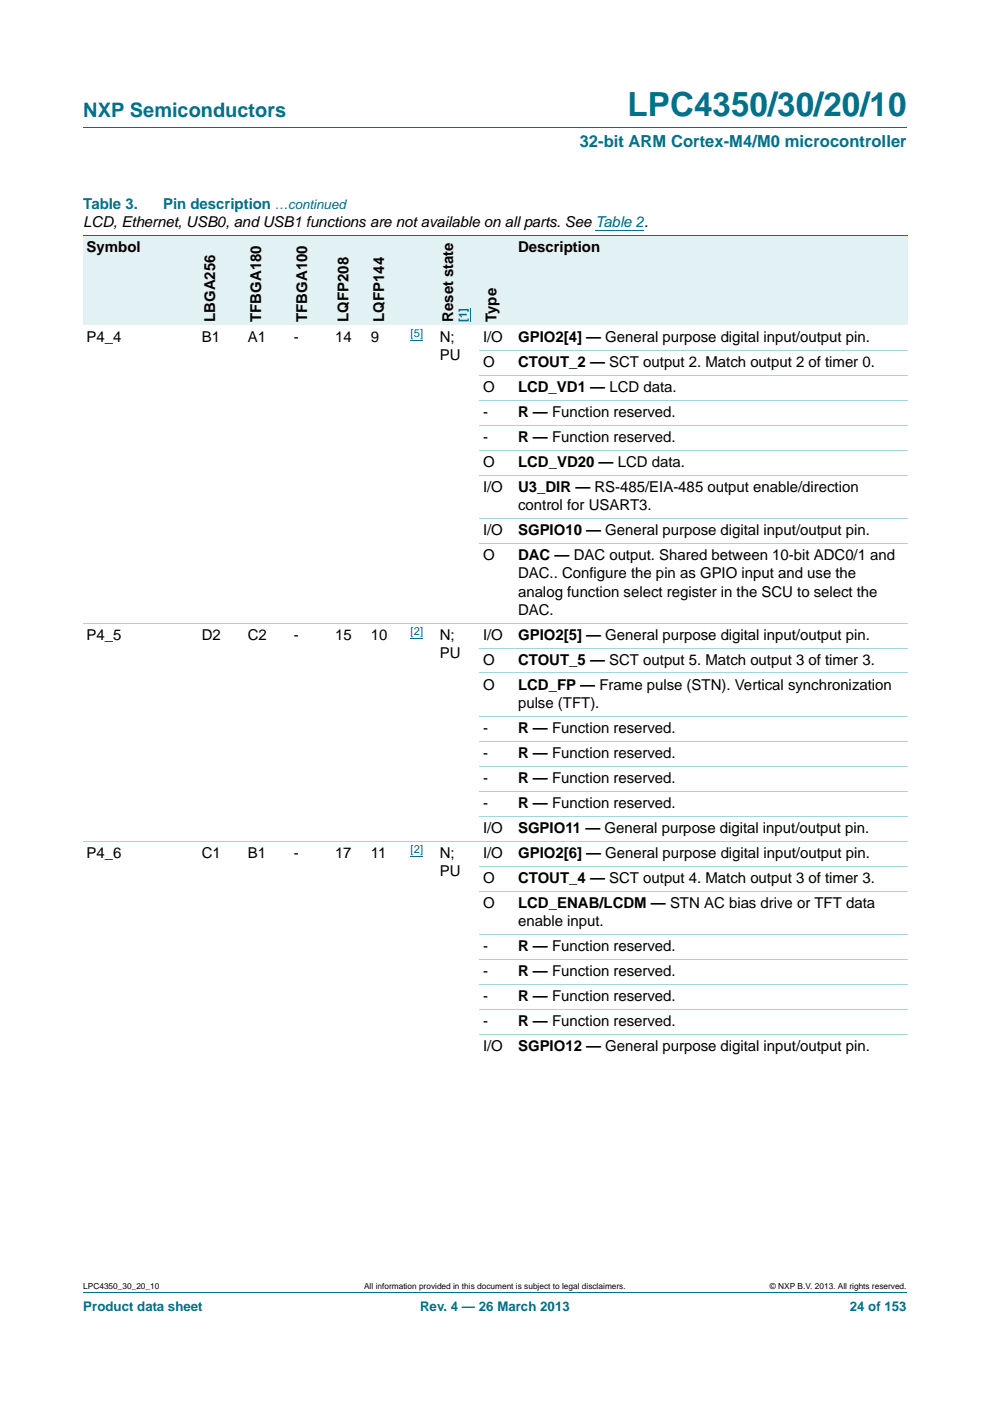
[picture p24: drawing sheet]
<svg xmlns="http://www.w3.org/2000/svg" width="210mm" height="297mm" viewBox="0 0 210 297" stroke-linecap="round" stroke-linejoin="round" font-family="sans-serif">
<defs><g id="words">
<text font-size="7" fill="#00718a" x="133.1" y="24.6">LPC4350/30/20/10</text>
<text font-size="4.2" fill="#00718a" x="17.7" y="24.9">NXP Semiconductors</text>
<text font-size="3.5" fill="#00718a" x="123" y="31.1">32-bit ARM Cortex-M4/M0 microcontroller</text>
<g font-size="3.2" fill="#00718a">
<text x="17.7" y="44.3">Table 3.</text>
<text x="34.6" y="44.3">Pin description</text>
</g>
<g font-size="3.2">
<text x="17.7" y="48.2">LCD, Ethernet, USB0, and USB1 functions are not available on all parts. See Table 2.</text>
<text x="18.4" y="53.4">Symbol</text>
<text x="109.9" y="53.4">Description</text>
<text x="45.6" y="68.3" transform="rotate(-90 45.6 68.3)">LBGA256</text>
<text x="55.4" y="68.3" transform="rotate(-90 55.4 68.3)">TFBGA180</text>
<text x="65.2" y="68.3" transform="rotate(-90 65.2 68.3)">TFBGA100</text>
<text x="73.9" y="68.3" transform="rotate(-90 73.9 68.3)">LQFP208</text>
<text x="81.5" y="68.3" transform="rotate(-90 81.5 68.3)">LQFP144</text>
<text x="96.1" y="68.3" transform="rotate(-90 96.1 68.3)">Reset state</text>
<text x="105.3" y="68.3" transform="rotate(-90 105.3 68.3)">Type</text>
<text x="18.4" y="72.5">P4_4</text>
<text x="42.8" y="72.5">B1</text>
<text x="52.5" y="72.5">A1</text>
<text x="62.3" y="72.5">-</text>
<text x="71.1" y="72.5">14</text>
<text x="78.7" y="72.5">9</text>
<text x="93.3" y="72.5">N;</text>
<text x="93.3" y="76.4">PU</text>
<text x="102.4" y="72.5">I/O</text>
<text x="102.4" y="77.8">O</text>
<text x="109.9" y="72.5">GPIO2[4] — General purpose digital input/output pin.</text>
<text x="109.9" y="77.8">CTOUT_2 — SCT output 2. Match output 2 of timer 0.</text>
<text x="102.4" y="83.1">O</text>
<text x="109.9" y="83.1">LCD_VD1 — LCD data.</text>
<text x="102.4" y="88.4">-</text>
<text x="109.9" y="88.4">R — Function reserved.</text>
<text x="102.4" y="93.7">-</text>
<text x="109.9" y="93.7">R — Function reserved.</text>
<text x="102.4" y="99">O</text>
<text x="109.9" y="99">LCD_VD20 — LCD data.</text>
<text x="102.4" y="104.3">I/O</text>
<text x="109.9" y="104.3">U3_DIR — RS-485/EIA-485 output enable/direction</text>
<text x="102.4" y="113.4">I/O</text>
<text x="109.9" y="108.1">control for USART3.</text>
<text x="109.9" y="113.4">SGPIO10 — General purpose digital input/output pin.</text>
<text x="102.4" y="118.7">O</text>
<text x="109.9" y="118.7">DAC — DAC output. Shared between 10-bit ADC0/1 and</text>
<text x="109.9" y="122.6">DAC.. Configure the pin as GPIO input and use the</text>
<text x="109.9" y="126.5">analog function select register in the SCU to select the</text>
<text x="109.9" y="130.4">DAC.</text>
<text x="18.4" y="135.6">P4_5</text>
<text x="42.8" y="135.6">D2</text>
<text x="52.6" y="135.6">C2</text>
<text x="62.3" y="135.6">-</text>
<text x="71.1" y="135.6">15</text>
<text x="78.7" y="135.6">10</text>
<text x="93.3" y="135.6">N;</text>
<text x="102.4" y="135.6">I/O</text>
<text x="109.9" y="135.6">GPIO2[5] — General purpose digital input/output pin.</text>
<text x="93.3" y="139.5">PU</text>
<text x="102.4" y="140.9">O</text>
<text x="109.9" y="140.9">CTOUT_5 — SCT output 5. Match output 3 of timer 3.</text>
<text x="102.4" y="146.2">O</text>
<text x="109.9" y="146.2">LCD_FP — Frame pulse (STN). Vertical synchronization</text>
<text x="102.4" y="155.4">-</text>
<text x="109.9" y="150.1">pulse (TFT).</text>
<text x="109.9" y="155.4">R — Function reserved.</text>
<text x="102.4" y="160.7">-</text>
<text x="109.9" y="160.7">R — Function reserved.</text>
<text x="102.4" y="166">-</text>
<text x="109.9" y="166">R — Function reserved.</text>
<text x="102.4" y="171.3">-</text>
<text x="109.9" y="171.3">R — Function reserved.</text>
<text x="102.4" y="176.6">I/O</text>
<text x="109.9" y="176.6">SGPIO11 — General purpose digital input/output pin.</text>
<text x="18.4" y="181.9">P4_6</text>
<text x="42.8" y="181.9">C1</text>
<text x="52.5" y="181.9">B1</text>
<text x="62.3" y="181.9">-</text>
<text x="71.1" y="181.9">17</text>
<text x="78.7" y="181.9">11</text>
<text x="93.3" y="181.9">N;</text>
<text x="93.3" y="185.7">PU</text>
<text x="102.4" y="181.9">I/O</text>
<text x="109.9" y="181.9">GPIO2[6] — General purpose digital input/output pin.</text>
<text x="102.4" y="187.2">O</text>
<text x="109.9" y="187.2">CTOUT_4 — SCT output 4. Match output 3 of timer 3.</text>
<text x="102.4" y="192.4">O</text>
<text x="109.9" y="192.4">LCD_ENAB/LCDM — STN AC bias drive or TFT data</text>
<text x="109.9" y="196.3">enable input.</text>
<text x="102.4" y="201.6">-</text>
<text x="109.9" y="201.6">R — Function reserved.</text>
<text x="102.4" y="206.9">-</text>
<text x="109.9" y="206.9">R — Function reserved.</text>
<text x="102.4" y="212.2">-</text>
<text x="109.9" y="212.2">R — Function reserved.</text>
<text x="102.4" y="217.5">-</text>
<text x="109.9" y="217.5">R — Function reserved.</text>
<text x="102.4" y="222.8">I/O</text>
<text x="109.9" y="222.8">SGPIO12 — General purpose digital input/output pin.</text>
</g>
<g font-size="2.8" fill="#00718a">
<text x="58.3" y="44.3">…continued</text>
<text x="17.7" y="277.9">Product data sheet</text>
<text x="89.1" y="277.9">Rev. 4 — 26 March 2013</text>
<text x="180.2" y="277.9">24 of 153</text>
</g>
<g font-size="2.4" fill="#00f">
<text x="87.1" y="71.5">[5]</text>
<text x="99" y="68.3" transform="rotate(-90 99 68.3)">[1]</text>
<text x="87.1" y="134.7">[2]</text>
<text x="87.1" y="180.9">[2]</text>
</g>
<g font-size="1.8">
<text x="17.7" y="273.3">LPC4350_30_20_10</text>
<text x="77.2" y="273.3">All information provided in this document is subject to legal disclaimers.</text>
<text x="163.3" y="273.3">© NXP B.V. 2013. All rights reserved.</text>
</g>
</g></defs>
<path d="M17.7 27h174.6M17.7 273.9h174.6" fill="none" stroke="#00718a" stroke-width=".21"/>
<path d="M126.3 48.9h10.3M87.1 72.2h2.6M87.1 135.4h2.6M87.1 181.6h2.6" fill="none" stroke="#00f" stroke-width=".21"/>
<g fill="#e2f1f4">
<path d="M17.7 49.9h24.4v19.1h-24.4z"/>
<path d="M42.1 49.9h9.8v19.1h-9.8z"/>
<path d="M51.9 49.9h9.7v19.1h-9.7z"/>
<path d="M61.6 49.9h8.8v19.1h-8.8z"/>
<path d="M70.4 49.9h7.6v19.1h-7.6z"/>
<path d="M78 49.9h8.4v19.1h-8.4z"/>
<path d="M86.4 49.9h15.3v19.1h-15.3z"/>
</g>
<path d="M99.7 65.3v3" fill="none" stroke="#00f" stroke-width=".21"/>
<g fill="#e2f1f4">
<path d="M101.7 49.9h7.5v19.1h-7.5z"/>
<path d="M109.2 49.9h83.3v19.1h-83.3z"/>
</g>
<path d="M17.7 49.9h174.8" fill="none" stroke="#00718a" stroke-width=".21"/>
<g fill="none" stroke="#a5d5dc" stroke-width=".21">
<path d="M101.7 74.3h90.8M101.7 79.5h90.8M101.7 84.8h90.8M101.7 90.1h90.8M101.7 95.4h90.8M101.7 100.7h90.8M101.7 109.9h90.8M101.7 115.2h90.8M17.7 132.1h174.8M101.7 137.4h90.8M101.7 142.7h90.8M101.7 151.9h90.8"/>
<path d="M101.7 157.2h90.8M17.7 178.3h174.8M101.7 162.5h90.8M101.7 167.7h90.8M101.7 173h90.8M101.7 183.6h90.8M101.7 188.9h90.8M101.7 198.1h90.8M101.7 203.4h90.8M101.7 208.7h90.8M101.7 214h90.8M101.7 219.2h90.8"/>
</g>
<use href="#words"/>
</svg>
